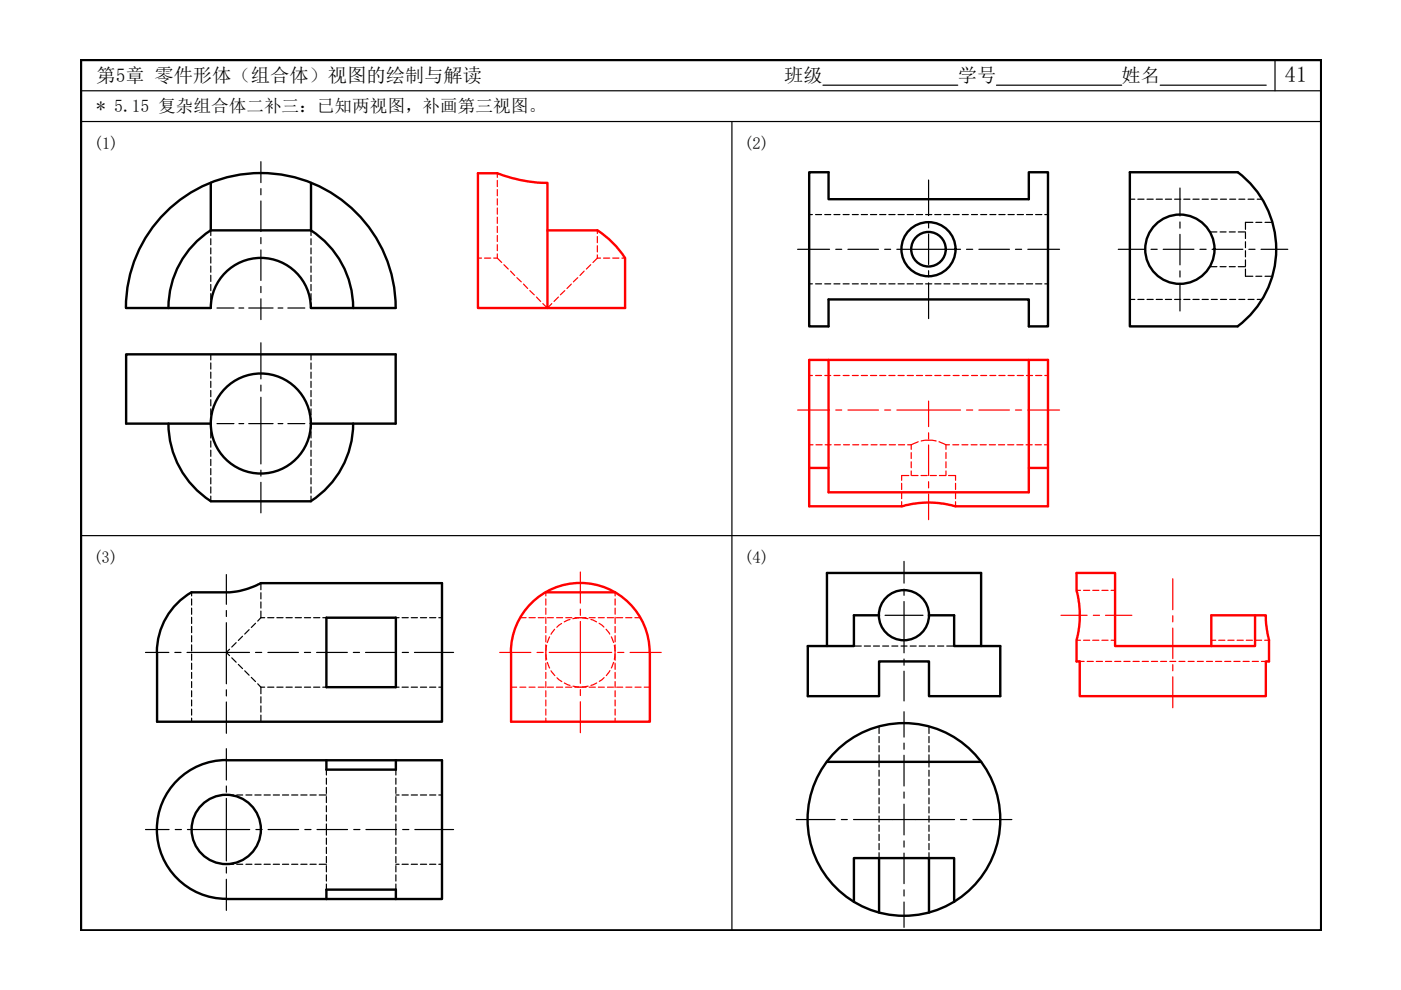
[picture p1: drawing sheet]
<svg xmlns="http://www.w3.org/2000/svg" width="297mm" height="210mm" viewBox="0 0 297 210" stroke-linecap="round" stroke-linejoin="round" font-family="sans-serif">
<defs><g id="words">
<text font-size="4.7" x="272.4" y="17.5">41</text>
<g font-size="4.1">
<text x="20.5" y="17.5">第5章 零件形体（组合体）视图的绘制与解读</text>
<text x="166.3" y="17.5">班级</text>
<text x="203.1" y="17.5">学号</text>
<text x="237.8" y="17.5">姓名</text>
</g>
<text font-size="3.7" x="20.5" y="23.8">* 5.15 复杂组合体二补三：已知两视图，补画第三视图。</text>
<g font-size="3.5">
<text x="19.9" y="31.7">(1)</text>
<text x="157.8" y="31.7">(2)</text>
<text x="19.8" y="119.5">(3)</text>
<text x="157.8" y="119.5">(4)</text>
</g>
</g></defs>
<!-- layer: 0 -->
<path d="M17.2 12.7h262.9v184.6h-262.9z" fill="none" stroke="#000" stroke-width=".51"/>
<path d="M17.2 19.2h262.9M174.5 18.1h28.6M211.3 18.1h26.5M246 18.1h22.5M270.3 12.7v6.5M17.2 25.8h262.9M155.2 25.8v171.5M17.2 113.6h262.9" fill="none" stroke="#000" stroke-width=".25"/>
<g fill="none" stroke="#000" stroke-width=".51">
<path d="M44.7 38.8v10M65.9 38.8v10h-21.2M171.6 36.5h4.1v5.7h42.4v-5.7h4.1v32.7h-4.1v-5.7h-42.4v5.7h-4.1zM44.7 48.8a19.6 19.6 0 0 0-9 16.5M65.9 48.8a19.6 19.6 0 0 1 9 16.5M65.9 65.3a10.6 10.6 0 0 0-10.6-10.6 10.6 10.6 0 0 0-10.6 10.6h-18a28.6 28.6 0 0 1 28.6-28.6 28.6 28.6 0 0 1 28.6 28.6h-18M262.4 69.2a20.4 20.4 0 0 0 0-32.7h-22.8v32.7h22.8M35.7 89.8a19.6 19.6 0 0 0 9 16.5h21.2M44.7 89.8h-18v-14.7h57.2v14.7h-18M74.9 89.8a19.6 19.6 0 0 1-9 16.5M33.3 138.3a14.6 14.6 0 0 1 7.3-12.7h7.4a16.4 16.4 0 0 0 7.3-2h38.4v29.4h-60.4v-14.7M69.2 131h14.7v14.7h-14.7z"/>
<path d="M175.3 137v-15.5h32.7v15.5M186.4 130.5h-5.4v6.5h-9.7v10.6h15.1v-7.4h10.6v7.4h15.1v-10.6h-9.8v-6.5h-5.3M48 161.1a14.7 14.7 0 0 0-14.7 14.8 14.7 14.7 0 0 0 14.7 14.7M48 161.2h45.7v29.4h-9.8M69.2 161.2v2h14.7v-2M175.3 161.5h32.7M48 190.6h35.9M69.2 190.6v-2h14.7v2M181 191.2v-9.3h16v11.6M186.4 181.9v11.6M197 181.9h5.3v9.3"/>
<circle cx="196.9" cy="52.8" r="5.7"/>
<circle cx="196.9" cy="52.8" r="3.7"/>
<circle cx="250.2" cy="52.8" r="7.3"/>
<circle cx="55.3" cy="89.8" r="10.6"/>
<circle cx="191.6" cy="130.4" r="5.3"/>
<circle cx="48" cy="175.9" r="7.3"/>
<circle cx="191.6" cy="173.7" r="20.4"/>
</g>
<g fill="none" stroke="#000" stroke-width=".25">
<path d="M44.7 48.8v1.1M44.7 50.6v1.3M44.7 52.6v1.2M44.7 54.5v1.3M44.7 56.4v1.3M44.7 58.4v1.3M65.9 48.8v1.1M65.9 50.6v1.3M65.9 52.6v1.2M65.9 54.5v1.3M65.9 56.4v1.3M65.9 58.4v1.3"/>
<path d="M171.6 45.5h.6M172.9 45.5h1.3M174.9 45.5h1.2M176.8 45.5h1.3M178.8 45.5h1.2M180.7 45.5h1.3M182.6 45.5h1.3M184.6 45.5h1.3M186.5 45.5h1.3M188.5 45.5h1.3M190.4 45.5h1.3M192.3 45.5h1.4"/>
<path d="M194.3 45.5h1.3M196.2 45.5h1.4M198.2 45.5h1.3M200.1 45.5h1.3M202.1 45.5h1.3M204 45.5h1.3M206 45.5h1.2M207.9 45.5h1.3M209.9 45.5h1.2M211.8 45.5h1.3M213.7 45.5h1.3M215.7 45.5h1.3"/>
<path d="M217.6 45.5h1.3M219.6 45.5h1.3M221.5 45.5h.7M239.6 42.2h1M241.2 42.2h1.4M243.2 42.2h1.3M245.1 42.2h1.4M247.1 42.2h1.3M249 42.2h1.3M251 42.2h1.3M252.9 42.2h1.3M254.9 42.2h1.3"/>
<path d="M256.5 56.5h1.5M256.5 49.2h1.5M256.8 42.2h1.3M258.7 56.5h1.3M258.7 49.2h1.3M258.8 42.2h1.2M260.6 56.5h1.3M260.6 49.2h1.3M260.7 42.2h1.3M262.5 56.5h1.6M262.5 49.2h1.6M262.7 42.2h1.2"/>
<path d="M264.1 49.3v1.3M264.1 51.3v1.2M264.1 53.2v1.3M264.1 55.1v1.3M264.1 57.1v1.5h1.5M264.6 42.2h1.3M265.6 47.1h-1.5v1.5M266.3 58.6h1.2M266.3 47.1h1.2M266.6 42.2h1M268.2 58.6h1.6M268.2 47.1h1.6"/>
<path d="M44.7 60.3v1.3M44.7 62.3v1.3M44.7 64.2v1.1M44.7 75.1v1.2M44.7 76.9v1.4M44.7 78.9v1.3M65.9 60.3v1.3M65.9 62.3v1.3M65.9 64.2v1.1M65.9 75.1v1.2M65.9 76.9v1.4M65.9 78.9v1.3"/>
<path d="M171.6 60.2h.6M172.9 60.2h1.3M174.9 60.2h1.2M176.8 60.2h1.3M178.8 60.2h1.2M180.7 60.2h1.3M182.6 60.2h1.3M184.6 60.2h1.3M186.5 60.2h1.3M188.5 60.2h1.3M190.4 60.2h1.3M192.3 60.2h1.4"/>
<path d="M194.3 60.2h1.3M196.2 60.2h1.4M198.2 60.2h1.3M200.1 60.2h1.3M202.1 60.2h1.3M204 60.2h1.3M206 60.2h1.2M207.9 60.2h1.3M209.9 60.2h1.2M211.8 60.2h1.3M213.7 60.2h1.3M215.7 60.2h1.3"/>
<path d="M217.6 60.2h1.3M219.6 60.2h1.3M221.5 60.2h.7M239.6 63.5h1M241.2 63.5h1.4M243.2 63.5h1.3M245.1 63.5h1.4M247.1 63.5h1.3M249 63.5h1.3M251 63.5h1.3M252.9 63.5h1.3M254.9 63.5h1.3"/>
<path d="M256.8 63.5h1.3M258.8 63.5h1.2M260.7 63.5h1.3M262.7 63.5h1.2M264.6 63.5h1.3M266.6 63.5h1M44.7 80.8v1.4M44.7 82.8v1.3M44.7 84.7v1.3M44.7 86.7v1.3M44.7 88.6v2.3M44.7 91.6v1.3"/>
<path d="M44.7 93.5v1.3M44.7 95.4v1.4M44.7 97.4v1.3M44.7 99.3v1.4M65.9 80.8v1.4M65.9 82.8v1.3M65.9 84.7v1.3M65.9 86.7v1.3M65.9 88.6v2.3M65.9 91.6v1.3M65.9 93.5v1.3M65.9 95.4v1.4"/>
<path d="M65.9 97.4v1.3M65.9 99.3v1.4M44.7 101.3v1.3M44.7 103.2v1.3M44.7 105.2v1.1M65.9 101.3v1.3M65.9 103.2v1.3M65.9 105.2v1.1M40.6 125.6v.8M40.6 127v1.3M40.6 128.9v1.3M40.6 130.9v1.3"/>
<path d="M40.6 132.8v1.3M40.6 134.8v1.3M40.6 136.7v1.3M40.6 138.7v1.3M48.7 137.7l-.7 .6 .7 .7M49.1 139.5l1 .9M50.1 136.3l-1 .9M51.4 134.9l-.9 .9M52.8 133.5l-.9 .9M54.2 132.2l-.9 .8M55.3 131l-.7 .7M55.3 123.6v1.4"/>
<path d="M55.3 125.7v1.3M55.3 127.6v1.3M55.3 129.6v1.4M55.3 131h.8M56.8 131h1.3M58.7 131h1.3M60.6 131h1.4M62.6 131h1.3M64.5 131h1.4M66.5 131h1.3M68.4 131h.8M83.9 131h.7"/>
<path d="M85.2 131h1.4M87.2 131h1.3M89.1 131h1.4M91.1 131h1.3M93 131h.7M181 137h1.6M183.2 137h1.4M185.2 137h1.3M187.1 137h1.3M189.1 137h1.3M191 137h1.3M193 137h1.3"/>
<path d="M194.9 137h1.3M196.8 137h1.3M198.8 137h1.3M200.7 137h1.6M40.6 140.6v1.3M40.6 142.6v1.2M40.6 144.5v1.3M40.6 146.5v1.2M40.6 148.4v1.3M40.6 150.4v1.2M40.6 152.3v.7M50.5 140.9l.9 .9"/>
<path d="M51.9 142.2l.9 1M53.3 143.6l.9 .9M54.6 145l.7 .7M55.3 145.7v1.4M55.3 147.7v1.3M55.3 149.7v1.3M55.3 151.6v1.4M55.3 145.7h.8M56.8 145.7h1.3M58.7 145.7h1.3M60.6 145.7h1.4M62.6 145.7h1.3"/>
<path d="M64.5 145.7h1.4M66.5 145.7h1.3M68.4 145.7h.8M83.9 145.7h.7M85.2 145.7h1.4M87.2 145.7h1.3M89.1 145.7h1.4M91.1 145.7h1.3M93 145.7h.7M186.4 154v1.5M186.4 156.2v1.3M186.4 158.1v1.3"/>
<path d="M197 154v1.5M197 156.2v1.3M197 158.1v1.3M48 168.6h1.5M50.2 168.6h1.3M52.1 168.6h1.3M54 168.6h1.4M56 168.6h1.3M57.9 168.6h1.4M59.9 168.6h1.3M61.8 168.6h1.3M63.8 168.6h1.3"/>
<path d="M65.7 168.6h1.3M67.7 168.6h1.5M69.2 163.2v1.1M69.2 165v1.3M69.2 166.9v1.3M69.2 168.9v1.3M69.2 170.8v1.3M69.2 172.8v1.3M69.2 174.7v2.4M69.2 177.7v1.3M69.2 179.6v1.4M83.9 163.2v1.1"/>
<path d="M83.9 165v1.3M83.9 166.9v1.3M83.9 168.9v1.3M83.9 170.8v1.3M83.9 172.8v1.3M83.9 174.7v2.4M83.9 177.7v1.3M83.9 179.6v1.4M83.9 168.6h.7M85.2 168.6h1.4M87.2 168.6h1.3M89.1 168.6h1.4"/>
<path d="M91.1 168.6h1.3M93 168.6h.7M186.4 160v2.6M186.4 163.3v1.3M186.4 165.3v1.2M186.4 167.2v1.3M186.4 169.1v1.3M186.4 171.1v1.3M186.4 173v1.3M186.4 174.9v1.4M186.4 176.9v1.3M186.4 178.8v1.4"/>
<path d="M197 160v2.6M197 163.3v1.3M197 165.3v1.2M197 167.2v1.3M197 169.1v1.3M197 171.1v1.3M197 173v1.3M197 174.9v1.4M197 176.9v1.3M197 178.8v1.4M48 183.2h1.5M50.2 183.2h1.3"/>
<path d="M52.1 183.2h1.3M54 183.2h1.4M56 183.2h1.3M57.9 183.2h1.4M59.9 183.2h1.3M61.8 183.2h1.3M63.8 183.2h1.3M65.7 183.2h1.3M67.7 183.2h1.5M69.2 181.6v1.3M69.2 183.5v1.4M69.2 185.5v1.3"/>
<path d="M69.2 187.4v1.2M83.9 181.6v1.3M83.9 183.5v1.4M83.9 185.5v1.3M83.9 187.4v1.2M83.9 183.2h.7M85.2 183.2h1.4M87.2 183.2h1.3M89.1 183.2h1.4M91.1 183.2h1.3M93 183.2h.7M186.4 180.8v1.1"/>
<path d="M197 180.8v1.1"/>
</g>
<g fill="none" stroke="#000" stroke-width=".25">
<path d="M55.3 34.3v4.4M55.3 40v1.3M196.9 38.2v7.5M250.2 39.9v5.9M55.3 42.6v6.5M55.3 50.4v1.3M55.3 53v6.5M169.1 52.9h6.8M177.2 52.9h1.3M179.8 52.9h6.5M187.6 52.9h1.2M190.1 52.9h13.6"/>
<path d="M196.9 47v1.3M196.9 49.6v6.5M196.9 57.4v1.3M196.9 60v7.5M204.9 52.9h1.3M207.5 52.9h6.5M215.3 52.9h1.3M217.9 52.9h6.7M237.1 52.9h5.7M244 52.9h1.3M246.6 52.9h6.5M250.2 47.1v1.3"/>
<path d="M250.2 49.7v6.5M250.2 57.4v1.3M254.4 52.9h1.3M257 52.9h6.5M264.8 52.9h1.3M267.4 52.9h5.6M46 65.3h3.6M50.7 65.3h1M52.7 65.3h5.2M55.3 60.7v1.3M55.3 63.4v4.4M55.3 72.7v7.6"/>
<path d="M59 65.3h1M61 65.3h3.6M250.2 60.1v5.8M46 89.8h3.6M50.7 89.8h1M52.7 89.8h5.2M55.3 84.2v14.2M55.3 81.6v1.3M55.3 99.7v1.3M59 89.8h1M61 89.8h3.6M55.3 102.3v6.4"/>
<path d="M191.7 119v4.6M30.8 138.3h5M37.1 138.3h1.3M39.7 138.3h13.2M48 132v13M48 121.8v6.3M48 129.4v1.3M54.2 138.3h1.3M56.8 138.3h6.5M64.5 138.3h1.4M67.1 138.3h6.5M74.9 138.3h1.3"/>
<path d="M77.5 138.3h6.5M85.3 138.3h1.3M87.9 138.3h8.3M187.6 130.5h8.1M191.7 127.5v10.9M191.7 124.9v1.3M191.7 139.7v1.3M48 146.2v1.4M48 148.8v6.7M48 158.7v6.7M191.7 142.3v6.3M191.7 150.9v5.4"/>
<path d="M191.7 157.6v1.3M30.8 175.9h5M37.2 175.9h1.3M39.7 175.9h13.2M48 169.3v13.2M48 166.7v1.3M54.3 175.9h1.3M56.8 175.9h6.5M64.6 175.9h1.3M67.2 175.9h6.5M75 175.9h1.3M77.6 175.9h6.5"/>
<path d="M85.4 175.9h1.3M88 175.9h8.2M168.8 173.8h8.3M178.4 173.8h1.2M181 173.8h21.4M191.7 160.1v6.6M191.7 167.9v1.3M191.7 170.5v6.5M191.7 178.3v1.3M203.7 173.8h1.3M206.3 173.8h8.2M48 183.8v1.3"/>
<path d="M48 186.4v6.6M191.7 180.9v6.5M191.7 188.7v1.3M191.7 191.2v5.4"/>
</g>
<path d="M101.3 36.7h4.1a30.5 30.5 0 0 0 10.7 2.1v26.5h-14.8zM116.1 48.8h10.5a19.6 19.6 0 0 1 5.9 5.9v10.6h-16.4M171.6 76.3h50.6v31h-19.6a20.6 20.6 0 0 0-11.4 0h-19.6zM175.7 76.3v28.1h42.4v-28.1M171.6 99.2h4.1M218.1 99.2h4.1M108.3 138.3a14.7 14.7 0 0 1 14.7-14.7 14.7 14.7 0 0 1 14.7 14.7M108.4 138.3v14.7h29.4v-14.7M115.7 125.6h14.7M266.1 130.5v6.5h-29.7v-15.5h-8.2v3.7a21 21 0 0 1 0 10.5v4.5h.7v7.4h39.5v-7.4h.7v-4.5l-.6-3.2-.1-2h-11.6v6.5" fill="none" stroke="#f00" stroke-width=".51"/>
<g fill="none" stroke="#f00" stroke-width=".25">
<path d="M105.4 36.7v.9M105.4 38.3v1.3M101.3 54.7h.8M102.7 54.7h1.3M104.7 54.7h.7M105.4 54.7l1 1M105.4 40.2v1.3M105.4 42.1v1.4M105.4 44.1v1.3M105.4 46v1.4M105.4 48v1.3M105.4 49.9v1.3"/>
<path d="M105.4 51.9v1.3M105.4 53.8v.9M106.8 56.1l1 1M108.2 57.5l.9 .9M109.6 58.9l.9 .9M122.5 58.9l-.9 .9M123.9 57.5l-.9 .9M125.3 56.1l-1 1M126.6 54.7l-.9 1M126.6 48.8v.7M126.6 50.2v1.3M126.6 52.1v1.3"/>
<path d="M126.6 54v.7M126.6 54.7h.7M128 54.7h1.3M129.9 54.7h1.3M131.9 54.7h.6M111 60.2l.9 1M112.3 61.6l1 .9M113.7 63l.9 .9M115.1 64.4l1 .9 .9-.9M118.4 63l-.9 .9M119.7 61.6l-.9 .9M121.1 60.2l-.9 1"/>
<path d="M171.6 79.6h.6M172.9 79.6h1.3M174.9 79.6h1.2M176.8 79.6h1.3M178.8 79.6h1.2M180.7 79.6h1.3M182.6 79.6h1.3M184.6 79.6h1.3M186.5 79.6h1.3M188.5 79.6h1.3M190.4 79.6h1.3M192.3 79.6h1.4"/>
<path d="M194.3 79.6h1.3M196.2 79.6h1.4M198.2 79.6h1.3M200.1 79.6h1.3M202.1 79.6h1.3M204 79.6h1.3M206 79.6h1.2M207.9 79.6h1.3M209.9 79.6h1.2M211.8 79.6h1.3M213.7 79.6h1.3M215.7 79.6h1.3"/>
<path d="M217.6 79.6h1.3M219.6 79.6h1.3M221.5 79.6h.7M169.1 86.9h6.8M171.6 94.3h.8M173 94.3h1.3M174.9 94.3h1.3M176.9 94.3h1.3M177.2 86.9h1.3M178.8 94.3h1.3M179.8 86.9h6.5M180.8 94.3h1.3"/>
<path d="M182.7 94.3h1.3M184.7 94.3h1.3M186.6 94.3h1.3M187.6 86.9h1.2M188.5 94.3h1.4M190.1 86.9h13.6M190.5 94.3h1.3M192.4 94.3h.8M193.2 94.3v1M193.2 96v1.2M193.2 97.9v1.3M193.2 99.9v.9"/>
<path d="M194.7 93.7l-1.5 .6M195.3 93.5l.9-.2 2.3 .2M196.9 85v5.5M196.9 91.8v1.3M196.9 94.3v6.5M199.1 93.7l1.5 .6M200.6 94.3h.7M200.6 94.3v1M200.6 96v1.2M200.6 97.9v1.3M200.6 99.9v.9M202 94.3h1.3"/>
<path d="M203.9 94.3h1.3M204.9 86.9h1.3M205.9 94.3h1.3M207.5 86.9h6.5M207.8 94.3h1.3M209.7 94.3h1.4M211.7 94.3h1.3M213.6 94.3h1.4M215.3 86.9h1.3M215.6 94.3h1.3M217.5 94.3h1.3M217.9 86.9h6.7"/>
<path d="M219.5 94.3h1.3M221.4 94.3h.8M191.2 102.5v1.3M191.2 104.4v1.3M191.2 106.4v.9M192.7 100.8h-1.5v1M193.3 100.8h1.3M195.3 100.8h1.3M196.9 102.1v1.3M196.9 104.7v5.5M197.2 100.8h1.3M199.2 100.8h1.3"/>
<path d="M201.1 100.8h1.5v1M202.6 102.5v1.3M202.6 104.4v1.3M202.6 106.4v.9M105.9 138.3h6.7M110.3 131h1.2M112.2 131h1.3M113.9 138.3h1.3M114.1 131h1.3M115.7 125.6v.8M115.7 127v1.3M115.7 128.9v1.3"/>
<path d="M115.7 130.9v1.3M115.7 132.8v1.3M115.7 134.8v1.3M115.7 136.7v1.3M115.7 138.7v1.3M115.9 136.8a6.6 6.6 0 0 0 0 3M116.1 131h1.2M116.4 138.3h13.3M116.5 135l-.5 1.3M117.6 133.4l-.8 1.1M118 131h1.3M119.1 132.2l-1 .8"/>
<path d="M120 131h1.2M120.8 131.3l-1.2 .6M121.9 131h2.3M122.8 131l-1.4 .2M123 131.8v13.1M123 121.3v6.6M123 129.1v1.4M123.4 131l1.3 .2M124.9 131h1.3M125.3 131.3l1.2 .6M126.9 131h1.2M127 132.2l1 .8"/>
<path d="M128.5 133.4l.8 1M128.8 131h1.3M129.6 135l.5 1.2M130.2 136.8a6.6 6.6 0 0 1 0 3M130.4 125.6v.8M130.4 127v1.3M130.4 128.9v1.3M130.4 130.9v1.3M130.4 132.8v1.3M130.4 134.8v1.3M130.4 136.7v1.3M130.4 138.7v1.3"/>
<path d="M130.7 131h1.3M131 138.3h1.3M132.7 131h1.3M133.6 138.3h6.6M134.6 131h1.2M224.9 130.5h5.6M228.2 135.7h.9M228.2 125.2h.9M229.7 135.7h1.3M229.7 125.2h1.3M231.7 135.7h1.3M231.7 125.2h1.3"/>
<path d="M231.8 130.5h1.3M233.6 135.7h1.3M233.6 125.2h1.3M234.4 130.5h5.6M235.6 135.7h.8M235.6 125.2h.8M248.7 122.7v6.6M248.7 130.5v1.4M248.7 133.2v6.4M256.8 135.7h1M258.4 135.7h1.3M260.3 135.7h1.3"/>
<path d="M262.3 135.7h1.3M264.2 135.7h1.3M266.2 135.7h1.3M268.1 135.7h1M108.4 145.7h1.1M110.2 145.7h1.3M112.2 145.7h1.2M114.1 145.7h1.3M115.7 140.6v1.3M115.7 142.6v1.2M115.7 144.5v1.3M115.7 146.5v1.2"/>
<path d="M115.7 148.4v1.3M115.7 150.4v1.2M115.7 152.3v.7M116 140.4l.5 1.2M116.1 145.7h1.2M116.8 142.2l.8 1M118 145.7h1.3M118.1 143.7l1 .8M119.7 144.8l1.1 .5M119.9 145.7h1.3M121.5 145.5l1.3 .2M121.9 145.7h2.4"/>
<path d="M123 146.2v1.3M123 148.8v6.5M124.7 145.5l-1.3 .2M124.9 145.7h1.3M126.5 144.8l-1.2 .5M126.9 145.7h1.2M128.1 143.7l-1 .8M128.8 145.7h1.3M129.3 142.2l-.7 1M130.1 140.4l-.5 1.2M130.4 140.6v1.3M130.4 142.6v1.2"/>
<path d="M130.4 144.5v1.3M130.4 146.5v1.2M130.4 148.4v1.3M130.4 150.4v1.2M130.4 152.3v.7M130.8 145.7h1.2M132.7 145.7h1.3M134.6 145.7h1.3M136.6 145.7h1.2M228.9 140.2h1M230.5 140.2h1.3M232.4 140.2h1.4"/>
<path d="M234.4 140.2h1.3M236.3 140.2h1.3M238.3 140.2h1.3M240.2 140.2h1.3M242.2 140.2h1.3M244.1 140.2h1.3M246.1 140.2h1.2M248 140.2h1.3M248.7 140.9v1.3M248.7 143.5v6.6M250 140.2h1.2M251.9 140.2h1.3"/>
<path d="M253.9 140.2h1.2M255.8 140.2h1.3M257.7 140.2h1.3M259.7 140.2h1.3M261.6 140.2h1.3M263.6 140.2h1.3M265.5 140.2h1.3M267.4 140.2h1"/>
</g>
<use href="#words"/>
</svg>
